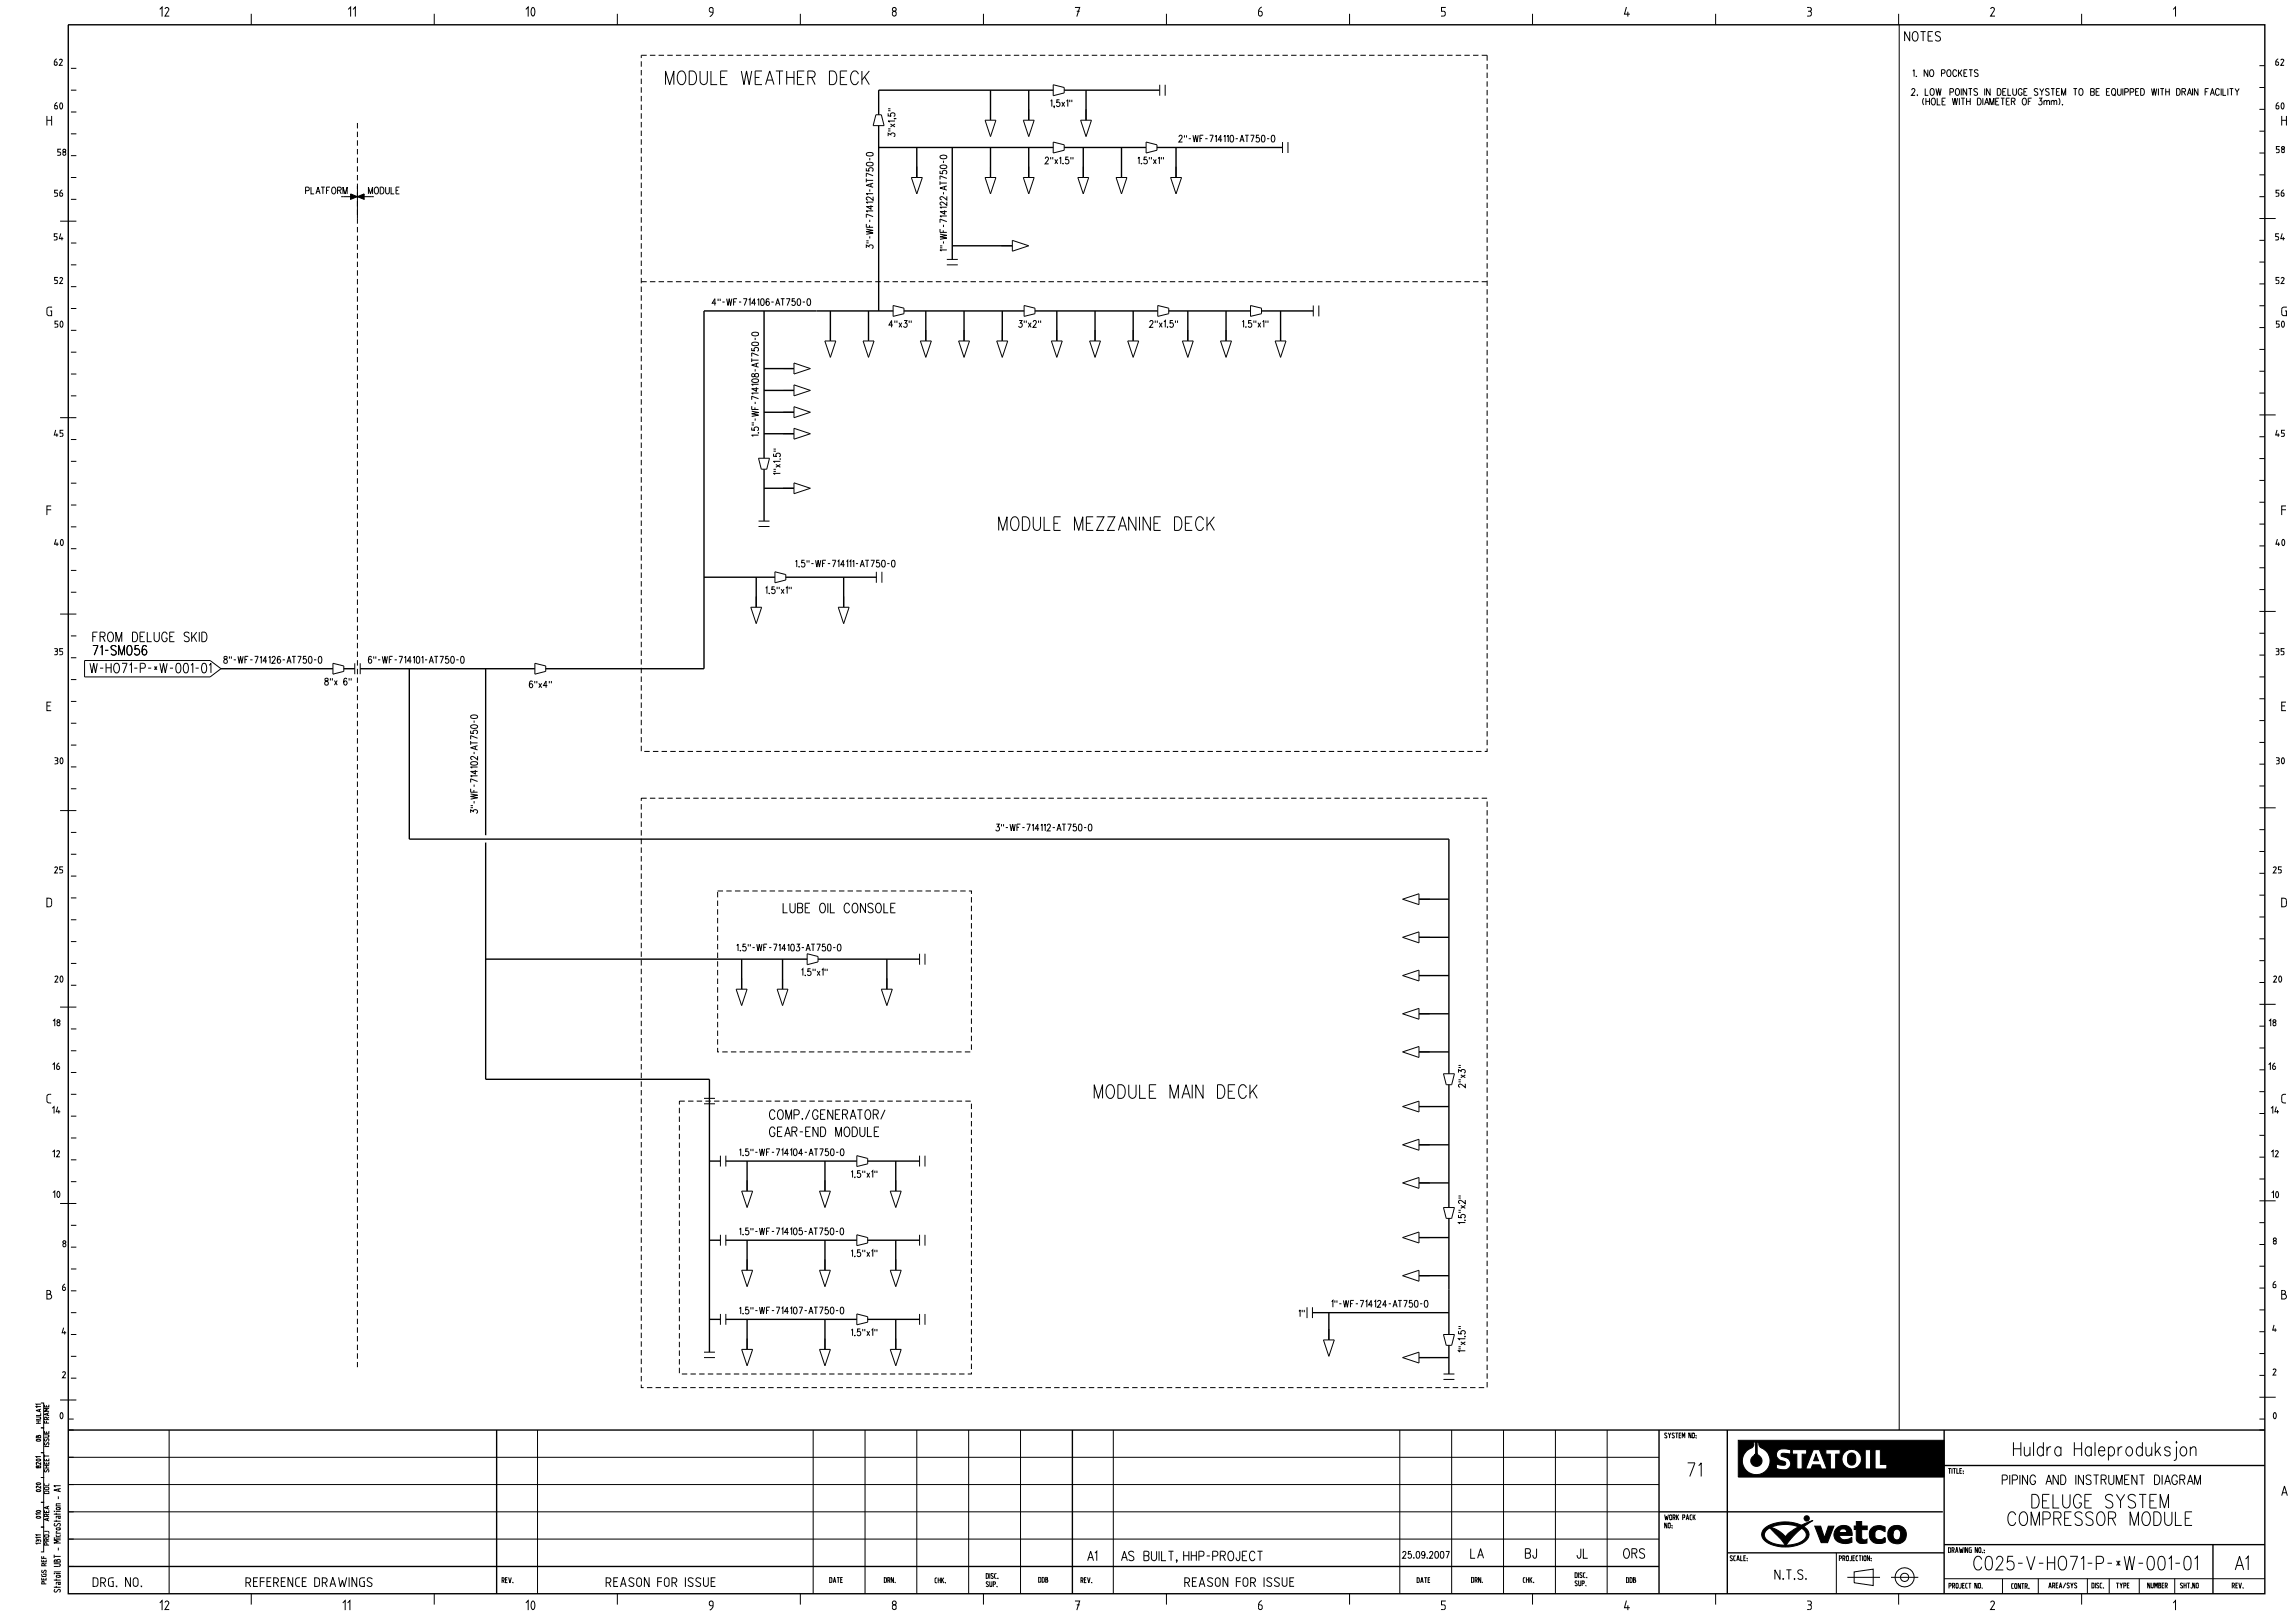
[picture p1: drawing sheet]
<svg xmlns="http://www.w3.org/2000/svg" width="841mm" height="594mm" viewBox="0 0 841 594" stroke-linecap="round" stroke-linejoin="round" font-family="sans-serif">
<defs><g id="words">
<text font-size="5" x="723.3" y="575.3">C025-V-HO71-P-*W-001-01</text>
<g font-size="3.5">
<text x="34" y="240">71-SM056</text>
<text x="33" y="246.6">W-HO71-P-*W-001-01</text>
<text x="539" y="571">LA</text>
<text x="559" y="571">BJ</text>
<text x="578" y="571">JL</text>
<text x="595" y="571">ORS</text>
</g>
<g font-size="2.5">
<text x="19.8" y="24.1">62</text>
<text x="700.9" y="28.1">1. NO POCKETS</text>
<text x="833.8" y="24.1">62</text>
<text x="19.9" y="40.1">60</text>
<text x="385" y="39.1">1,5x1&quot;</text>
<text x="833.9" y="40.1">60</text>
<text x="328" y="50.1" transform="rotate(-90 328 50.1)">3&quot;x1,5&quot;</text>
<text x="432" y="52.1">2&quot;-WF-714110-AT750-0</text>
<text x="21" y="57.1">58</text>
<text x="834.1" y="56.1">58</text>
<text x="383" y="60.1">2&quot;x1.5&quot;</text>
<text x="417" y="60.1">1.5&quot;x1&quot;</text>
<text x="112" y="71.1">PLATFORM</text>
<text x="135" y="71.1">MODULE</text>
<text x="19.9" y="72.1">56</text>
<text x="833.9" y="72.1">56</text>
<text x="19.7" y="88.1">54</text>
<text x="833.8" y="88.1">54</text>
<text x="320" y="91.1" transform="rotate(-90 320 91.1)">3&quot;-WF-714121-AT750-0</text>
<text x="347" y="92.1" transform="rotate(-90 347 92.1)">1&quot;-WF-714122-AT750-0</text>
<text x="19.9" y="104.1">52</text>
<text x="833.9" y="104.1">52</text>
<text x="261" y="111.9">4&quot;-WF-714106-AT750-0</text>
<text x="325.8" y="119.9">4&quot;x3&quot;</text>
<text x="373.3" y="119.9">3&quot;x2&quot;</text>
<text x="421.3" y="119.9">2&quot;x1.5&quot;</text>
<text x="455.3" y="119.9">1.5&quot;x1&quot;</text>
<text x="20" y="120.1">50</text>
<text x="834" y="120.1">50</text>
<text x="19.7" y="160">45</text>
<text x="278" y="159.9" transform="rotate(-90 278 159.9)">1.5&quot;-WF-714108-AT750-0</text>
<text x="833.8" y="160">45</text>
<text x="286" y="173.9" transform="rotate(-90 286 173.9)">1&quot;x1.5&quot;</text>
<text x="19.9" y="200">40</text>
<text x="833.9" y="200">40</text>
<text x="291.5" y="207.8">1.5&quot;-WF-714111-AT750-0</text>
<text x="280.6" y="217.5">1.5&quot;x1&quot;</text>
<text x="19.9" y="240">35</text>
<text x="82" y="243">8&quot;-WF-714126-AT750-0</text>
<text x="135" y="243">6&quot;-WF-714101-AT750-0</text>
<text x="833.9" y="240">35</text>
<text x="119" y="251">8&quot;x 6&quot;</text>
<text x="194" y="252">6&quot;x4&quot;</text>
<text x="20" y="280">30</text>
<text x="834" y="280">30</text>
<text x="175" y="298" transform="rotate(-90 175 298)">3&quot;-WF-714102-AT750-0</text>
<text x="364.9" y="304.5">3&quot;-WF-714112-AT750-0</text>
<text x="19.9" y="320">25</text>
<text x="832.9" y="320">25</text>
<text x="270" y="348.5">1.5&quot;-WF-714103-AT750-0</text>
<text x="293.7" y="357.5">1.5&quot;x1&quot;</text>
<text x="20" y="360">20</text>
<text x="833" y="360">20</text>
<text x="19.4" y="376">18</text>
<text x="831.5" y="376">18</text>
<text x="19.3" y="392">16</text>
<text x="831.3" y="392">16</text>
<text x="537" y="398.5" transform="rotate(-90 537 398.5)">2&quot;x3&quot;</text>
<text x="19.1" y="408">14</text>
<text x="832.2" y="408">14</text>
<text x="19.3" y="424">12</text>
<text x="271" y="423.5">1.5&quot;-WF-714104-AT750-0</text>
<text x="832.3" y="424">12</text>
<text x="312" y="431.5">1.5&quot;x1&quot;</text>
<text x="19.4" y="438.9">10</text>
<text x="832.4" y="439">10</text>
<text x="537" y="448.5" transform="rotate(-90 537 448.5)">1.5&quot;x2&quot;</text>
<text x="271" y="452.5">1.5&quot;-WF-714105-AT750-0</text>
<text x="22.9" y="457">8</text>
<text x="312" y="460.5">1.5&quot;x1&quot;</text>
<text x="832.9" y="456">8</text>
<text x="22.8" y="473">6</text>
<text x="832.8" y="472">6</text>
<text x="488" y="479">1&quot;-WF-714124-AT750-0</text>
<text x="271" y="481.5">1.5&quot;-WF-714107-AT750-0</text>
<text x="476" y="482.5">1&quot;</text>
<text x="22.6" y="489">4</text>
<text x="312" y="489.5">1.5&quot;x1&quot;</text>
<text x="832.7" y="488">4</text>
<text x="537" y="495.5" transform="rotate(-90 537 495.5)">1&quot;x1.5&quot;</text>
<text x="22.8" y="505">2</text>
<text x="832.8" y="504">2</text>
<text x="21.9" y="520">0</text>
<text x="832.9" y="520">0</text>
<text x="514" y="571">25.09.2007</text>
<text x="22.2" y="583.5" transform="rotate(-90 22.2 583.5)">Statoil UBT - MicroStation - A1</text>
</g>
<g font-size="2">
<text x="610" y="527">SYSTEM NO:</text>
<text x="713.9" y="540">TITLE:</text>
<text x="610" y="557">WORK PACK</text>
<text x="610" y="560">NO:</text>
<text x="713.9" y="569">DRAWING NO.:</text>
<text x="634" y="572">SCALE:</text>
<text x="673.9" y="572">PROJECTION:</text>
<text x="183.9" y="580">REV.</text>
<text x="304" y="580">DATE</text>
<text x="324" y="580">DRN.</text>
<text x="342.6" y="580.1">CHK.</text>
<text x="361.3" y="578.5">DISC.</text>
<text x="361.3" y="581.5">SUP.</text>
<text x="380.5" y="579.9">DDB</text>
<text x="396" y="580">REV.</text>
<text x="519.2" y="580">DATE</text>
<text x="539.2" y="580">DRN.</text>
<text x="558.1" y="580">CHK.</text>
<text x="577.1" y="578.2">DISC.</text>
<text x="577.1" y="581.2">SUP.</text>
<text x="596" y="580">DDB</text>
<text x="750.7" y="582">AREA/SYS</text>
<text x="714.1" y="582.1">PROJECT NO.</text>
<text x="737.1" y="582.2">CONTR.</text>
<text x="766.5" y="582">DISC.</text>
<text x="775.5" y="582">TYPE</text>
<text x="786.9" y="582">NUMBER</text>
<text x="798.9" y="582">SHT.NO</text>
<text x="817.9" y="582">REV.</text>
</g>
<g font-size="1.8">
<text x="15" y="521.7" transform="rotate(-90 15 521.7)">HULA11</text>
<text x="18" y="521.6" transform="rotate(-90 18 521.6)">FRAME</text>
<text x="15" y="528.2" transform="rotate(-90 15 528.2)">0B</text>
<text x="18" y="530.2" transform="rotate(-90 18 530.2)">ISSUE</text>
<text x="15" y="538" transform="rotate(-90 15 538)">8201</text>
<text x="18" y="539.5" transform="rotate(-90 18 539.5)">SHEET</text>
<text x="15" y="546.7" transform="rotate(-90 15 546.7)">020</text>
<text x="18" y="547.4" transform="rotate(-90 18 547.4)">DOC</text>
<text x="15" y="556.5" transform="rotate(-90 15 556.5)">010</text>
<text x="18" y="557.4" transform="rotate(-90 18 557.4)">AREA</text>
<text x="15" y="566" transform="rotate(-90 15 566)">1311</text>
<text x="18" y="566.3" transform="rotate(-90 18 566.3)">PROJ</text>
<text x="17" y="580.5" transform="rotate(-90 17 580.5)">PEGS REF</text>
</g>
</g></defs>
<g fill="none" stroke="#000" stroke-width=".37">
<path d="M58.5 3.5l.9-.9v3.5M60.5 3.3l.2-.4 .6-.2 .4 .3 .1 .6-1.3 2.3h1.5M92.1 5.1v4M127.6 3.5l.9-.9v3.5M129.4 3.5l.8-.9v3.5M159.1 5.1v4M192.7 3.5l.8-.9v3.5M194.9 2.9a.69 .69 0 0 1 .9 .1 .69 .69 0 0 1 .2 .8 1.37 1.37 0 0 1-.9 2l-.5-1.2zM226.2 5.1v4M261.3 4.5l-1.2-.3-.2-.8 .4-.6h.6l.3 .3 .1 1.4-.5 1.1-.7 .5M293.3 5.1v4M327.3 4.3l.7-.1 .4 .4v.8l-.5 .5-.5-.1-.4-.4z"/>
<path d="M360.4 5.1v4M393.9 2.7h1.7l-1 3.4M394.6 4.1h1M427.4 5.1v4M462.4 2.6l-.7 .4-.5 1.1v1.4l.4 .4 .6-.1 .4-.5-.1-.7-.6-.5h-.7M494.5 5.1v4M529.8 2.7h-1.6v1.4l1.1 .1 .3 .5v.7l-.4 .5h-1.1M561.6 5.1v4M596 2.6l-.7 2.6h1.9M596.5 4.3v1.8M628.7 5.1v4M662.2 2.7h1l.5 .4v.7l-.6 .3"/>
<path d="M662.6 4.1h.5M663.1 4.1l.6 .3 .1 1-.5 .5h-1.1M695.7 5.1v4M696 9.1v514.9M699.8 11.6v3.4l-1.9-3.4v3.4M701 12a1.03 1.03 0 0 1 1.3-.3 1.03 1.03 0 0 1 .6 1.2v.8a1.09 1.09 0 0 1-1.1 1.4 1.09 1.09 0 0 1-1.1-1.4zM703.7 11.6h2M704.7 11.6v3.4M706.5 13.2h1.1M708.3 11.6h-1.8v3.4h1.8M711.1 12a.93 .93 0 0 0-1.2-.4 .93 .93 0 0 0-.6 1.1l1.5 .9a.97 .97 0 0 1-.2 1.4 .97 .97 0 0 1-1.4-.4M729.5 3.3l.2-.4 .5-.2 .5 .3 .1 .6-1.4 2.3h1.7"/>
<path d="M762.8 5.1v4M796.4 3.5l.8-.9v3.5M26 33h2M26 25h2M243.9 31v-5l1.5 5 1.5-5v5M249 26.3l.4-.3a2.2 2.2 0 0 1 1.9 3.1 1.55 1.55 0 0 1-.6 1.6 1.55 1.55 0 0 1-1.7 .1 3.4 3.4 0 0 1 0-4.5zM252.6 26h1.3a2.96 2.96 0 0 1 0 5h-1.3zM256.5 26v3.6a1.34 1.34 0 0 0 1.4 1.4 1.34 1.34 0 0 0 1.3-1.4v-3.6M260.5 26v5h2.3M264.1 28.4h1.5M266.6 26h-2.5v5h2.5M271.7 26l.9 5 1-5 .9 5 1-5"/>
<path d="M276.7 28.4h1.6M279.2 26h-2.5v5h2.5M280.5 31l1.6-5 1.5 5M281.1 29.4h2M284.3 26h2.7M285.7 26v5M288.3 28.4h2.7M288.3 26v5M291 26v5M292.2 28.4h1.6M294.7 26h-2.5v5h2.5M296 28.4h1.8a1.21 1.21 0 0 0 .9-1.2 1.21 1.21 0 0 0-.9-1.2h-1.8v5"/>
<path d="M297.4 28.4l1.3 2.6M304 26h1.3a2.96 2.96 0 0 1 0 5h-1.3zM307.9 28.4h1.6M310.4 26h-2.5v5h2.5M314.6 27.2a1.34 1.34 0 0 0-1.4-1.2 1.34 1.34 0 0 0-1.3 1.2 3.1 3.1 0 0 0 1 3.8 1.47 1.47 0 0 0 1.7-1.2M315.8 26v5M316.8 28.1l1.8 2.9M318.6 26l-2.8 3.4M386 31.1l4 1v2l-4 1zM425 31.1v4M427 31.1v4M700.6 33l.1-.4a.68 .68 0 0 1 1 .2 .68 .68 0 0 1-.3 1l-1 1.1h1.4"/>
<path d="M702.6 34.7v.2zM705 36a2.03 2.03 0 0 0 0 2.5M705.5 32.4v2.5h1.1M705.7 36v2.5M705.7 37.1h1.4M707.1 36v2.5M707.4 32.8l.5-.4a1.29 1.29 0 0 1 .9 1.3 1.29 1.29 0 0 1-.9 1.2l-.6-.9zM707.9 36.3l.4-.3a1.29 1.29 0 0 1 1 1.2 1.29 1.29 0 0 1-1 1.3l-.6-1zM709.4 32.4l.5 2.5 .5-2.5 .5 2.5 .4-2.5M709.9 36v2.5h1.1M711.7 37.1h.7M712.9 36h-1.2v2.5h1.2"/>
<path d="M714.5 33.8l1.2-.2v-1l-1.2-.2v2.5M715.4 36l.5 2.5 .5-2.5 .5 2.5 .4-2.5M716.7 32.8l.4-.4a1.28 1.28 0 0 1 1 1.3 1.28 1.28 0 0 1-1 1.2l-.6-.9zM718 36v2.5M718.7 36h1.3M718.7 32.4v2.5M719.3 36v2.5M720.6 37.1h1.4M720.6 36v2.5M720.7 32.4v2.5l-1.3-2.5v2.5M721.4 32.4h1.3M722 36v2.5"/>
<path d="M722 32.4v2.5M724.6 36a1.26 1.26 0 0 1 1.4 1.2 1.26 1.26 0 0 1-1.4 1.3zM724.7 32.8l-.5-.4-.9 .4 .2 .6 1.2 .8v.4l-.5 .3-.9-.3M726.6 36v2.5M727.2 38.5l.8-2.5 .8 2.5M727.3 32.4v2.5M727.5 37.6h1.1M729.1 38.5v-2.5l.8 2.5 .8-2.5v2.5M729.3 32.4v2.5l-1.3-2.5v2.5M731.3 37.1h.8M731.9 32.4a1.26 1.26 0 0 1 1.4 1.3 1.26 1.26 0 0 1-1.4 1.2zM732.6 36h-1.3v2.5h1.3"/>
<path d="M733.2 36h1.4M733.9 36v2.5M733.9 33.6h.8M735.2 32.4h-1.3v2.5h1.3M735.2 37.1h.8M735.8 32.4v2.5h1.1M736.4 36h-1.2v2.5h1.2M737.1 37.1l1.2-.1v-.8l-1.2-.2v2.5M737.6 32.4v1.8l.6 .7 .6-.3 .1-2.2M737.7 37.1l.7 1.4M741 33a.74 .74 0 0 0-.9-.5 .74 .74 0 0 0-.5 .9v.6a.75 .75 0 0 0 .7 1 .75 .75 0 0 0 .7-1h-.5M741.3 36.3l.3-.3a1.29 1.29 0 0 1 1 1.2 1.29 1.29 0 0 1-1 1.3l-.6-1z"/>
<path d="M741.6 33.6h.8M742.9 32.4h-1.3v2.5h1.3M743.2 37.1h.8M744.5 36h-1.3v2.5M746.8 32.8l-.5-.4-.9 .4 .2 .6 1.2 .8v.4l-.5 .3-.9-.3M747.2 36h1l-.6 .9a.73 .73 0 0 1 .7 1.1 .73 .73 0 0 1-1.3 0M747.4 32.4l.8 1.2v1.3M749 32.4l-.8 1.2M749 37.3l.5-.5 .4 .1 .1 1.6M749 36.8v1.7M750 37.3l.5-.5 .5 .1v1.6M750.9 32.8l-.5-.4-.8 .4 .1 .5 1.2 .9v.4l-.5 .3-.8-.3"/>
<path d="M751.6 32.4h1.3M751.7 37.3l.4-.5 .5 .1 .1 1.6M751.7 36.8v1.7M752.3 32.4v2.5M752.7 37.3l.5-.5 .4 .1 .1 1.6M753.6 33.6h.7M754.4 36a2.03 2.03 0 0 1 0 2.5M754.8 32.4h-1.2v2.5h1.2M755.4 34.9v-2.5l.8 2.5 .8-2.5v2.5M755.8 38.2v.3zM759.8 32.4h1.4M760.5 32.4v2.5"/>
<path d="M762 32.8l.4-.4a1.29 1.29 0 0 1 1 1.3 1.29 1.29 0 0 1-1 1.2l-.6-.9zM766.1 33.6l1.2 .2 .2 .7-.5 .4h-.9v-2.5l1.2 .2 .2 .6-.5 .4M768.1 33.6h.8M769.4 32.4h-1.3v2.5h1.3M771.9 33.6h.8M773.1 32.4h-1.2v2.5h1.2M774.1 32.6l.3-.2a1.29 1.29 0 0 1 .9 1.3 1.29 1.29 0 0 1-.9 1.2 1.62 1.62 0 0 1-.3-2.3zM774.7 34.5l.5 .7M776 32.4v1.8l.5 .7 .7-.3 .1-2.2M777.9 32.4v2.5M778.6 33.8l1.1-.2 .2-.3-.2-.7-1.1-.2v2.5M780.6 33.8l1.1-.2 .2-.3-.2-.7-1.1-.2v2.5"/>
<path d="M782.6 33.6h.7M783.8 32.4h-1.2v2.5h1.2M784.4 32.4a1.26 1.26 0 0 1 1.4 1.3 1.26 1.26 0 0 1-1.4 1.2zM788.4 32.4l.5 2.5 .5-2.5 .5 2.5 .4-2.5M791 32.4v2.5M791.6 32.4h1.4M792.3 32.4v2.5M793.6 33.6h1.3M793.6 32.4v2.5M794.9 32.4v2.5M797.6 32.4a1.25 1.25 0 0 1 1.4 1.3 1.25 1.25 0 0 1-1.4 1.2zM799.5 33.6l1.2-.1v-.9l-1.2-.2v2.5"/>
<path d="M800.2 33.6l.7 1.3M801.5 34.9l.8-2.5 .8 2.5M801.8 34.1h1.1M803.4 32.4v2.5M805.4 32.4v2.5l-1.3-2.5v2.5M808.1 33.6h.8M809.3 32.4h-1.2v2.5M810 34.9l.7-2.5 .8 2.5M810.2 34.1h1M813.3 33a.72 .72 0 0 0-.9-.5 .72 .72 0 0 0-.5 .9v.6a.72 .72 0 0 0 .5 .9 .72 .72 0 0 0 .9-.5M813.9 32.4v2.5M814.6 32.4v2.5h1.1"/>
<path d="M816.4 32.4v2.5M817 32.4h1.4M817.7 32.4v2.5M819 32.4l.8 1.2v1.3M820.5 32.4l-.7 1.2M828 32.1h1.9M828 24.1h1.9M17.2 42.5v3.5M17.2 44.1h1.7M18.9 42.5v3.5M26 57h2M26 49h2"/>
<path d="M26 41h2M321 42.1h2l1 3.9h-4zM361 44h4l-2 6.1zM363 40.1v3.9M375 44h4l-2 6.1zM377 40.1v3.9M386 52l4 1.1v2l-4 1zM396 44h4l-2 6.1zM398 40.1v3.9M420 52l4 1.1v2l-4 1zM470 52v4.1M472 52v4.1"/>
<path d="M828 56.1h1.9M828 48.1h1.9M828 40.1h1.9M836.1 44.1h1.8M836.1 42.5v3.5M837.9 42.5v3.5M26 73h2M26 65h2M125 72.1h4M131 68.1v12M133 72.1h4M334 65h4l-2 6.1z"/>
<path d="M336 61.1v3.9M361 65h4l-2 6.1zM363 61.1v3.9M375 65h4l-2 6.1zM377 61.1v3.9M395 65h3.9l-1.9 6.1zM397 61.1v3.9M409 65h4l-2 6.1zM411 61.1v3.9M429 65h4l-2 6.1zM431 61.1v3.9M828 72.1h1.9"/>
<path d="M828 64.1h1.9M22 81h6M26 97h2M26 89h2M347 97h4M347 95.1h4M367 90.1h4M371 88.1l6 2-6 2zM828 80.1h5.9M828 96h1.9M828 88.1h1.9M19.1 112.5h-1.2l-.7 .6v1.9l.5 .6 1.2 .1v-1.8h-.5"/>
<path d="M26 113.1h2M26 105.1h2M327.3 112l4 .9v2.1l-4 .9zM375.3 112l4 .9v2.1l-4 .9zM424.3 112l4 .9v2.1l-4 .9zM458.3 112l4 .9v2.1l-4 .9zM481.2 112v3.9M483.3 112v3.9M828 112h1.9M828 104h1.9M838 112.5h-1.2l-.6 .6-.1 1.9 .5 .6 1.3 .1v-1.8h-.5M26 137.1h2"/>
<path d="M26 129.1h2M26 121.1h2M287 135.1h4M291 133l6 2.1-6 2zM302.3 124.9h4l-2 6.1zM304.3 120.9v4M316.3 124.9h4l-2 6.1zM318.3 120.9v4M337.3 124.9h4l-2 6.1zM339.3 120.9v4M351.3 124.9h4l-2 6.1zM353.3 120.9v4"/>
<path d="M365.3 124.9h4l-2 6.1zM367.3 120.9v4M385.3 124.9h4l-2 6.1zM387.3 120.9v4M399.3 124.9h4l-2 6.1zM401.3 120.9v4M413.3 124.9h4l-2.1 6.1zM415.2 120.9v4M433.3 124.9h4l-2 6.1zM435.3 120.9v4M447.3 124.9h4l-2 6.1zM449.3 120.9v4"/>
<path d="M467.3 124.9h4l-2 6.1zM469.3 120.9v4M828 136h1.9M828 128h1.9M828 120h1.9M22 153.1h6M26 145.1h2M287 151.1h4M287 158.9h4M287 143.1h4M291 141l6 2.1-6 2zM291 149l6 2.1-6 2z"/>
<path d="M291 157l6 1.9-6 2zM828 152h5.9M828 144h1.9M26 177.1h2M26 169.1h2M26 161.1h2M278 167.9h4l-1 4h-2zM287 178.9h4M291 176.9l6 2-6 2zM828 176h1.9M828 168h1.9M828 160h1.9"/>
<path d="M17.2 186.8h1.6M18.8 185.4h-1.6v3.3M26 193.1h2M26 185.1h2M278 190.9h4M278 192.9h4M366 194.4v-5l1.5 5 1.5-5v5M371.1 189.6l.4-.2a2.2 2.2 0 0 1 1.9 3.1 1.84 1.84 0 0 1-1.9 1.9 3.3 3.3 0 0 1-.4-4.8zM374.6 189.4h1.4a3.1 3.1 0 0 1 .6 4.8l-2 .2zM378.6 189.4v3.6a1.34 1.34 0 0 0 1.4 1.4 1.34 1.34 0 0 0 1.3-1.4v-3.6M382.6 189.4v5h2.3M386.2 191.7h1.5"/>
<path d="M388.7 189.4h-2.5v5h2.5M393.7 194.4v-5l1.6 5 1.5-5v5M398.1 191.7h1.5M400.6 189.4h-2.5v5h2.5M401.9 189.4h2.6l-2.6 5h2.6M405.8 189.4h2.7l-2.7 5h2.7M409.8 194.4l1.6-5 1.5 5M410.3 192.7h2.1M416.3 189.4v5l-2.7-5v5M417.6 189.4v5M421.6 189.4v5l-2.7-5v5M422.9 191.7h1.5"/>
<path d="M425.3 189.4h-2.4v5h2.4M430.4 189.4h1.4a2.96 2.96 0 0 1 0 5h-1.4zM434.4 191.7h1.5M436.9 189.4h-2.5v5h2.5M441 190.6a1.34 1.34 0 0 0-1.3-1.3 1.34 1.34 0 0 0-1.3 1.3 3.1 3.1 0 0 0 .9 3.8 1.4 1.4 0 0 0 1.7-1.2M442.3 189.4v5M443.3 191.5l1.7 2.9M445 189.4l-2.7 3.3M828 192h1.9M828 184h1.9M836.1 186.8h1.6M837.7 185.4h-1.6v3.3"/>
<path d="M26 217h2M26 209h2M26 201.1h2M277.1 218.5v4M284 209.5l4 1v2l-4 1.1zM309.2 218.5v4M321.1 209.5v4.1M323.2 209.5v4.1M828 216h1.9M828 208h1.9M828 200h1.9M22 225h6"/>
<path d="M26 233h2M34 233.3h1.1M35.7 231.6h-1.7v3.5M36.7 233.3l1.6-.2 .2-.5-.2-.8-1.6-.2v3.5M37.6 233.3l.9 1.8M40 231.8l.2-.2a1.9 1.9 0 0 1 1.5 1.4 1.9 1.9 0 0 1-.7 2l-.2 .1a1.9 1.9 0 0 1-1.5-1.4 1.9 1.9 0 0 1 .7-1.9zM42.5 235.1v-3.5l1.1 3.5 1-3.5v3.5M48.6 231.6h.9a2.08 2.08 0 0 1 0 3.5h-.9zM51.3 233.3h1.1M53.1 231.6h-1.8v3.5h1.8M54 231.6v3.5h1.6M56.5 231.6v2.6a.95 .95 0 0 0 .9 .9 .95 .95 0 0 0 1-.9v-2.6"/>
<path d="M61.3 232.5a.91 .91 0 0 0-1.5-.7 2.31 2.31 0 0 0 .3 3.3 1.02 1.02 0 0 0 1.2-1.3h-.7M62.2 233.3h1M63.9 231.6h-1.7v3.5h1.7M69.3 232.1a.93 .93 0 0 0-1.2-.5 .93 .93 0 0 0-.5 1.2l1.5 .9a.96 .96 0 0 1-.2 1.4 .96 .96 0 0 1-1.4-.5M70.2 231.6v3.5M70.9 233.1l1.2 2M72.1 231.6l-1.9 2.4M73 231.6v3.5M74 231.6a1.87 1.87 0 0 1 1.9 1.2 1.87 1.87 0 0 1-.6 2.2l-1.3 .1zM275.1 222.5h4l-2 6zM307.2 222.5h3.9l-1.9 6zM828 224h5.9"/>
<path d="M828 232.1h1.9M17.2 258.7h1.2M18.8 257.3h-1.6v3.1h1.6M26 257h2M26 249h2M26 241h2M31 242h46l4 3-4 3.1h-46zM122 243.1l4 .9v2l-4 1zM130 243.1v3.9M132 243.1v3.9M196 243.1l4 .9v2l-4 1zM828 256.1h1.9"/>
<path d="M828 248.1h1.9M828 240.1h1.9M836.1 258.7h1.3M837.7 257.3h-1.6v3.1h1.6M26 273h2M26 265h2M828 272.1h1.9M828 264.1h1.9M22 297h6M26 289h2M26 281h2M828 296h5.9"/>
<path d="M828 288h1.9M828 280h1.9M26 313h2M26 305h2M828 312h1.9M828 304h1.9M17.2 329.1l1.2 .1 .5 .6v1.8l-.6 .7h-1.1zM26 337h2M26 329h2M26 321h2M287 331v3.5h1.6M289.5 331v2.5a.95 .95 0 0 0 .9 1 .95 .95 0 0 0 1-1v-2.5"/>
<path d="M292.3 332.6h1.2l.6 .8a.89 .89 0 0 1-.6 1.1h-1.2v-3.5h1.2l.5 .3 .1 .7-.6 .6M295.1 332.6h1M296.8 331h-1.7v3.5h1.7M300.9 331.2l.3-.2a1.14 1.14 0 0 1 1.3 1.3v.9a1.09 1.09 0 0 1-1.1 1.3 1.09 1.09 0 0 1-1-1.3v-.9zM303.4 331v3.5M304.3 331v3.5h1.6M311.3 331.8a.91 .91 0 0 0-1.4-.6 2.31 2.31 0 0 0 .2 3.3 .97 .97 0 0 0 1.2-.8M312.8 331.2l.3-.2a1.14 1.14 0 0 1 1.3 1.3v.9a1.09 1.09 0 0 1-1.1 1.3 1.09 1.09 0 0 1-1-1.3v-.9zM317.2 331v3.5l-1.9-3.5v3.5M320 331.5a.95 .95 0 0 0-1.3-.5 .95 .95 0 0 0-.5 1.2l1.5 .8 .3 1a1.11 1.11 0 0 1-1.9 0M321.4 331.2l.2-.2a1.14 1.14 0 0 1 1.4 1.3v.9a1.09 1.09 0 0 1-1.1 1.3 1.09 1.09 0 0 1-1.1-1.3v-.9zM323.9 331v3.5h1.6"/>
<path d="M326.4 332.6h1.1M328.1 331h-1.7v3.5h1.7M514 329.5l6-2v4zM520 329.5h4M828 336h1.9M828 328h1.9M828 320h1.9M836.1 329.1l1.3 .1 .5 .6v1.8l-.6 .7h-1.2zM26 353h2M26 345h2M271.8 358.5v4M286.8 358.5v4"/>
<path d="M295.8 349.5l4 1v2l-4 1zM325 358.5v4M337 349.5v4M339 349.5v4M514 343.5l6-2v4zM514 357.5l6-2v4zM520 343.5h4M520 357.5h4M828 352h1.9M828 344h1.9M22 369h6M26 377h2"/>
<path d="M26 361h2M269.7 362.5h4.1l-2 6zM284.8 362.5h4l-2 6zM323 362.5h4l-2 6zM514 371.5l6-2v4zM520 371.5h4M828 368h5.9M828 376h1.9M828 360h1.9M26 393h2M26 385h2M406.1 397.7l.4-.2a2.2 2.2 0 0 1 1.9 3.1 1.55 1.55 0 0 1-.6 1.5 1.55 1.55 0 0 1-1.7 .1 3.4 3.4 0 0 1 0-4.5z"/>
<path d="M409.7 397.5h1.3a2.96 2.96 0 0 1 0 5h-1.3zM413.6 397.5v3.6a1.34 1.34 0 0 0 1.4 1.4 1.34 1.34 0 0 0 1.3-1.4v-3.6M417.6 397.5v5h2.3M421.2 399.9h1.5M423.7 397.5h-2.5v5h2.5M436.9 397.5v5M440.9 397.5v5l-2.7-5v5M446.2 397.5h1.3a2.96 2.96 0 0 1 0 5h-1.3zM450.1 399.9h1.6M452.6 397.5h-2.5v5h2.5M456.7 398.7a1.34 1.34 0 0 0-1.3-1.3 1.34 1.34 0 0 0-1.3 1.3 3.1 3.1 0 0 0 .9 3.8 1.42 1.42 0 0 0 1.7-1.2M458 397.5v5"/>
<path d="M459 399.6l1.7 2.9M460.7 397.5l-2.7 3.3M514 385.5l6-2v4zM520 385.5h4M529 393.5h4l-1 4h-2zM828 392h1.9M828 384h1.9M18.8 401h-1l-.6 .7 .1 2 .5 .4 1 .1M26 417h2M26 409h2M26 401h2M258 404.5h4"/>
<path d="M258 402.5h4M284 407.5a.91 .91 0 0 0-1.5-.7 2.31 2.31 0 0 0 .3 3.4 .97 .97 0 0 0 1.2-.9M284 413.8a.91 .91 0 0 0-1.5-.6 2.32 2.32 0 0 0 .3 3.3 1.04 1.04 0 0 0 1.2-1.4h-.7M284.9 414.6h1.1M285.5 406.8l.2-.1a1.14 1.14 0 0 1 1.3 1.3v.9a1.09 1.09 0 0 1-1 1.3 1.09 1.09 0 0 1-1.1-1.3v-.9zM286.6 413h-1.7v3.5h1.7M287.5 416.5l1.1-3.5 1.1 3.5M287.9 415.3h1.4M288 410.2v-3.5l1 3.5 1.1-3.5v3.5M290.2 414.6l1.6-.1 .3-.5-.3-.8-1.6-.2v3.5M291 408.5h1.2a.94 .94 0 0 0 .7-.9 .94 .94 0 0 0-.7-.9h-1.2v3.5M291.1 414.6l1 1.9"/>
<path d="M293.1 414.8h1.1M294 409.9v.3zM295.2 414.6h1.1M296.7 406.7l-1.6 3.5M297 413h-1.8v3.5h1.8M299.8 407.5a.91 .91 0 0 0-1.5-.7 2.31 2.31 0 0 0 .3 3.4 1.02 1.02 0 0 0 1.2-1.3h-.7M299.8 413v3.5l-1.9-3.5v3.5M300.7 413a1.87 1.87 0 0 1 1.9 1.2 1.87 1.87 0 0 1-.6 2.1l-1.3 .2zM300.7 408.3h1.1M302.4 406.7h-1.7v3.5h1.7M305.2 406.7v3.5l-1.9-3.5v3.5M306.1 408.3h1.1"/>
<path d="M306.2 416.5v-3.5l1.1 3.5 1.1-3.5v3.5M307.8 406.7h-1.7v3.5h1.7M308.7 408.3l1.6-.1 .3-.5-.3-.9-1.6-.1v3.5M309.7 408.3l.9 1.9M309.8 413.2l.3-.2a1.67 1.67 0 0 1 1.2 2.6 1.03 1.03 0 0 1-1.3 .9 1.03 1.03 0 0 1-.7-1.4l.1-1.3zM311.5 410.2l1.1-3.5 1.1 3.5M311.9 409h1.4M312.3 413a1.88 1.88 0 0 1 1.9 1.1 1.88 1.88 0 0 1-.6 2.2l-1.3 .2zM314.2 406.7h1.8M315.1 413v2.5a.94 .94 0 0 0 .9 1 .94 .94 0 0 0 .9-1v-2.5M315.1 406.7v3.5M317.5 406.8l.3-.1a1.14 1.14 0 0 1 1.3 1.3v.9a1.09 1.09 0 0 1-1.1 1.3 1.09 1.09 0 0 1-1.1-1.3v-.9z"/>
<path d="M317.9 413v3.5h1.6M320 408.3l1.6-.1 .3-.5-.3-.9-1.6-.1v3.5M320.4 414.6h1.1M320.9 408.3l1 1.9M322.1 413h-1.7v3.5h1.7M324.3 406.7l-1.6 3.5M401 402.5v-5l1.5 5 1.5-5v5M428.8 402.5v-5l1.5 5 1.5-5v5M433.1 402.5l1.5-5 1.6 5M433.6 400.8h2.1M514 405.5l6-2v4zM514 419.5l6-2v4z"/>
<path d="M520 405.5h4M520 419.5h4M828 416h1.9M828 408h1.9M828 400h1.9M837.7 401h-1l-.6 .7 .1 2 .5 .4 1 .1M26 433h2M26 425h2M264 423.5v4M266 423.5v4M271.8 436.5h4l-2 6zM273.8 432.5v4"/>
<path d="M300.3 436.5h4l-2 6zM302.3 432.5v4M314 423.5l4 1v2l-4 1zM326.2 436.5h4l-1.9 6zM328.3 432.5v4M337 423.5v4M339 423.5v4M514 433.5l6-2v4zM520 433.5h4M828 432h1.9M828 424h1.9M22 441h6"/>
<path d="M26 457h2M26 449h2M264 452.5v4M266 452.5v4M314 452.5l4 1v2l-4 1zM337 452.5v4M339 452.5v4M514 453.5l6-2v4zM520 453.5h4M529 442.5h4l-1 4h-2zM828 440h5.9M828 456h1.9"/>
<path d="M828 448h1.9M17.2 474.3h.8a.87 .87 0 0 1 .9 .8 .87 .87 0 0 1-.9 .9h-.8v-3.1h.8l.5 .3v.7l-.6 .4M26 473h2M26 465h2M271.8 465.5h4l-2 6zM273.8 461.5v4M300.3 465.5h4l-2 6zM302.3 461.5v4M326.2 465.5h4l-1.9 6zM328.3 461.5v4M479 479v4M480.9 479v4"/>
<path d="M514 467.5l6-2v4zM520 467.5h4M828 480h1.9M828 472h1.9M828 464h1.9M833.9 469.5l-.7 .6-.2 .7M836.1 474.3h.9a.87 .87 0 0 1 .9 .8 .87 .87 0 0 1-.9 .9h-.9v-3.1h1l.4 .5-.1 .6-.6 .3M26 497h2M26 489h2M26 481h2M258 495.5h4M258 497.5h4"/>
<path d="M264 481.5v4M266 481.5v4M271.8 494.5h4l-2 6zM273.8 490.5v4M300.3 494.5h4l-2 6zM302.3 490.5v4M314 481.5l4 1v2l-4 1zM326.2 494.5h4l-1.9 6zM328.3 490.5v4M337 481.5v4M339 481.5v4M485 491h3.9l-1.9 6z"/>
<path d="M487 487v4M514 497.5l6-2v4zM520 497.5h4M529 489h4l-1 4h-2zM828 496h1.9M828 488h1.9M15 514.1h1v9.1h-1h1v9.1h-1h1v9.1h-1h1v9.1h-1h1v9.1h-1h1v9.1h-1M22 513h6M26 505h2M529 503.5h4M529 505.5h4M828 512h5.9"/>
<path d="M828 504h1.9M25 534h582.9M25 524h2M25 520h2M62 524v60M197 524v60M298 524v60M317 524v60M336 524v60M355 524v60M374 524v60M408 524v60"/>
<path d="M513 524v60M532 524v60M551 524v60M570 524v60M588.9 524v60M618.4 536h2.7l-1.9 5M622.5 537.1l.9-1.1v5M737.8 528.5v5M737.8 530.9h2.7M740.5 528.5v5M741.8 530.2l.2 3.1 .9 .2 1-.9M743.9 530.2v3.3"/>
<path d="M745.2 528.5v5M748.8 530.9l-.8-.7a1.68 1.68 0 0 0-1.5 1.6 1.68 1.68 0 0 0 1.5 1.7l.8-.7M748.8 528.5v5M750.1 530.2v3.3M751.6 530.2a1.41 1.41 0 0 0-1.5 1.4M755.2 530.9l-.7-.7a1.68 1.68 0 0 0-1.6 1.6 1.68 1.68 0 0 0 1.6 1.7l.7-.7M755.2 530.2v3.3M760.1 530.9h2.7M760.1 528.5v5M762.8 528.5v5M766.4 530.9l-.8-.7a1.68 1.68 0 0 0-1.5 1.6 1.68 1.68 0 0 0 1.5 1.7l.8-.7M766.4 530.2v3.3"/>
<path d="M767.7 528.5v5M769 531.6h2.3a1.1 1.1 0 0 0-.7-1.4 1.1 1.1 0 0 0-1.4 .7 1.67 1.67 0 0 0 1.3 2.6l.8-.7M772.6 530.9l.7-.7a1.68 1.68 0 0 1 1.6 1.6 1.68 1.68 0 0 1-1.6 1.7l-.7-.7M772.6 530.2v5M776.2 530.2v3.3M777.7 530.2a1.41 1.41 0 0 0-1.5 1.4M779.6 530.4l.4-.2a1.68 1.68 0 0 1 1.5 1.6 1.68 1.68 0 0 1-1.5 1.7 1.92 1.92 0 0 1-.4-3.1zM785.1 530.9l-.8-.7a1.68 1.68 0 0 0-1.5 1.6 1.68 1.68 0 0 0 1.5 1.7l.8-.7M785.1 528.5v5M786.4 530.2l.2 3.1 .9 .2 1-.9M788.5 530.2v3.3M789.8 528.5v5"/>
<path d="M790.6 531.6l1.3 1.9M791.7 530.2l-1.9 2.4M795.3 530.9a1.09 1.09 0 0 0-1.1-.8 1.09 1.09 0 0 0-1 .8l.6 .7 .9 .3a.93 .93 0 0 1 .4 1.4 1.18 1.18 0 0 1-1.9-.5M797.6 528.3v.5l-.3-.3zM797.6 530.2v4l-.3 .7-.7 .3M799.4 530.4a1.06 1.06 0 0 1 1.8 .5 1.67 1.67 0 0 1-1.4 2.6 1.98 1.98 0 0 1-.4-3.1zM802.6 531.1l1-.9 .9 .2 .2 3.1M802.6 530.2v3.3M828 524h1.9M828 520h1.9M25 554h582.9M25 544h582.9"/>
<path d="M665 559.2v.1M733.7 542.3h1.2l.7-.6a.89 .89 0 0 0-.7-1.2h-1.2v3.5M736.5 540.5v3.5M737.4 542.3h1.2a.94 .94 0 0 0 .8-.9 .94 .94 0 0 0-.8-.9h-1.2v3.5M738.6 555.2a1.34 1.34 0 0 0-1.3-1.3 1.34 1.34 0 0 0-1.3 1.3 3.1 3.1 0 0 0 .9 3.8 1.35 1.35 0 0 0 1.7-1.2M740.2 540.5v3.5M740.7 554.2l.4-.2a2.22 2.22 0 0 1 1.9 3.1 1.49 1.49 0 0 1-.9 1.7 1.49 1.49 0 0 1-1.8-.5 3.6 3.6 0 0 1 .4-4.1zM743 540.5v3.5l-1.9-3.5v3.5M744.3 559v-5l1.5 5 1.6-5v5M744.6 547.6h1.3a2.96 2.96 0 0 1 0 5h-1.3zM745.9 541.3a.93 .93 0 0 0-.9-.8 .93 .93 0 0 0-.9 .8v1.9a.97 .97 0 0 0 1.2 .8 .97 .97 0 0 0 .6-1.3h-.7M748.5 550h1.6"/>
<path d="M748.6 556.6h1.8a1.36 1.36 0 0 0 1-1.3 1.36 1.36 0 0 0-1-1.3h-1.8v5M749.7 544l1.1-3.5 1.1 3.5M750.1 542.9h1.4M751 547.6h-2.5v5h2.5M752.3 547.6v5h2.3M752.6 556.4h1.7a1.21 1.21 0 0 0 1-1.2 1.21 1.21 0 0 0-1-1.2h-1.7v5M754 556.4l1.3 2.6M754.3 540.5v3.5l-2-3.5v3.5M755.1 540.5h1a2.08 2.08 0 0 1 0 3.5h-1zM755.9 547.6v3.6a1.36 1.36 0 0 0 1.3 1.4 1.36 1.36 0 0 0 1.4-1.4v-3.6M756.6 556.4h1.5M759.1 554h-2.5v5h2.5"/>
<path d="M760.7 540.5v3.5M762.7 548.8a1.34 1.34 0 0 0-1.3-1.3 1.34 1.34 0 0 0-1.3 1.3 3.1 3.1 0 0 0 .9 3.8 1.46 1.46 0 0 0 1.7-1.9h-.9M763 554.7a1.41 1.41 0 0 0-1.5-.8 1.41 1.41 0 0 0-1.2 1.3 2.16 2.16 0 0 0 2 1.4 1.25 1.25 0 0 1 .7 1.3 1.25 1.25 0 0 1-.9 1.1l-1.3-.2-.5-.5M763.5 540.5v3.5l-1.9-3.5v3.5M764 550h1.6M766.3 541a.93 .93 0 0 0-1.2-.5 .93 .93 0 0 0-.6 1.2l1.5 .8a.96 .96 0 0 1-.2 1.5 .96 .96 0 0 1-1.4-.5M766.5 547.6h-2.5v5h2.5M767 554.7a1.41 1.41 0 0 0-1.5-.8 1.41 1.41 0 0 0-1.2 1.3l.4 .7 1.5 .7a1.25 1.25 0 0 1 .8 1.3 1.25 1.25 0 0 1-.9 1.1l-1.4-.2-.4-.5M767.2 540.5h1.9M768.1 540.5v3.5M769.1 554.2l.4-.2a2.22 2.22 0 0 1 1.9 3.1 1.79 1.79 0 0 1-1.9 1.9 3.3 3.3 0 0 1-.4-4.8zM770 542.1l1.6-.1 .2-.5-.2-.8-1.6-.2v3.5"/>
<path d="M770.9 542.1l.9 1.9M772.6 556.4h1.8a1.21 1.21 0 0 0 .9-1.2 1.21 1.21 0 0 0-.9-1.2h-1.8v5M772.8 540.5v2.5a.93 .93 0 0 0 .9 1 .93 .93 0 0 0 .9-1v-2.5M774 556.4l1.3 2.6M774.2 548.3a1.41 1.41 0 0 0-1.5-.7 1.41 1.41 0 0 0-1.1 1.2l.8 .9a2.08 2.08 0 0 1 1.8 1.5v.7a1.54 1.54 0 0 1-2.6 0M775.5 544v-3.5l1.1 3.5 1.1-3.5v3.5M775.5 547.6l1.6 2.4v2.6M778.6 542.1h1.1M778.6 547.6l-1.5 2.4M780.3 540.5h-1.7v3.5h1.7M780.6 559v-5l1.5 5 1.5-5v5M782.6 548.3a1.44 1.44 0 0 0-1.6-.7 1.44 1.44 0 0 0-1.1 1.2l.4 .7 1.5 .7a1.28 1.28 0 0 1 .8 1.3 1.28 1.28 0 0 1-1 1.1l-1.3-.2-.4-.5"/>
<path d="M783.1 540.5v3.5l-1.9-3.5v3.5M783.8 547.6h2.7M784 540.5h1.8M784.9 540.5v3.5M785.2 547.6v5M785.7 554.2l.4-.2a2.22 2.22 0 0 1 1.9 3.1 1.79 1.79 0 0 1-1.9 1.9 3.2 3.2 0 0 1-.4-4.8zM787.8 550h1.5M789.3 554h1.3a2.96 2.96 0 0 1 0 5h-1.3zM789.5 540.5a1.88 1.88 0 0 1 2 1.2 1.88 1.88 0 0 1-.6 2.1l-1.4 .2zM790.3 547.6h-2.5v5h2.5M791.6 552.6v-5l1.6 5 1.4-5v5M792.3 540.5v3.5"/>
<path d="M793.2 544l1.1-3.5 1.1 3.5M793.2 554v3.6a1.34 1.34 0 0 0 1.4 1.4 1.34 1.34 0 0 0 1.3-1.4v-3.6M793.6 542.9h1.5M797.2 554v5h2.3M797.9 541.3a1.05 1.05 0 0 0-1.3-.8 1.05 1.05 0 0 0-.7 1.3v.9a1.05 1.05 0 0 0 1 1.3 1.05 1.05 0 0 0 1-1.3h-.7M798.8 542.1l1.6-.1 .3-.5-.3-.8-1.6-.2v3.5M799.8 542.1l.9 1.9M800.8 556.4h1.5M801.6 544l1-3.5 1.1 3.5M801.9 542.9h1.5M803.3 554h-2.5v5h2.5M804.2 544v-3.5l1.1 3.5 1.1-3.5v3.5"/>
<path d="M836.1 548.1l1-3.5 1.1 3.5M836.4 547h1.5M25 574h2M25 564h582.9M34.1 578.2h1.2l.6 .6v1.9l-.6 .6h-1.2zM36.9 579.9h.9M37.8 579.9h.1a.89 .89 0 0 0 .8-.9 .89 .89 0 0 0-.9-.8h-.9v3.3M37.8 579.9l.9 1.6M41.7 578.2h-1.4l-.5 .7 .1 2.1 .6 .3h1v-1.7h-.6M47.8 578v3.5l-1.8-3.5v3.5M49.1 578.4a.87 .87 0 0 1 1-.2 .87 .87 0 0 1 .5 .9v1.4a.89 .89 0 0 1-.9 .8 .89 .89 0 0 1-.9-.8v-1.4zM90.1 579.9h.9"/>
<path d="M91 579.9a.89 .89 0 0 0 .9-.8 .89 .89 0 0 0-.9-.9h-.9v3.3M91 579.9l.9 1.6M92.9 579.6h1.2M94.5 578.2h-1.6v3.1h1.6M95.4 579.6h1.5M96.9 578.2h-1.5v3.3M97.8 579.6h1.3M99.4 578.2h-1.6v3.1h1.6M100.3 579.9h.8M101.1 579.9a.89 .89 0 0 0 .9-.8 .89 .89 0 0 0-.9-.9h-.8v3.3M101.1 579.9l.9 1.6M103.1 579.6h1.2"/>
<path d="M104.6 578.2h-1.5v3.1h1.5M107.3 578v3.5l-1.8-3.5v3.5M109.9 578.2h-1l-.6 .7 .2 2.1 1.4 .3M110.8 579.6h1.2M112.4 578.2h-1.6v3.1h1.6M115.3 578.2h1.2l.5 .5 .1 1.8-.6 .8h-1.2zM118.1 579.9h.9M119 579.9h.1a.89 .89 0 0 0 .8-.9 .89 .89 0 0 0-.9-.8h-.9v3.3M119 579.9l.9 1.6M124.1 578l.7 3.5 .7-2.4 .7 2.4 .8-3.5M127.9 578v3.5M130.7 578v3.5l-1.7-3.5v3.5"/>
<path d="M133.7 578.2h-1.3l-.6 .7v1.9l.6 .5h1.1v-1.7h-.5M136.5 578.6l-1.4-.4-.5 .6 .1 .6 1.6 1-.2 .8-.8 .1-.9-.4M222.1 579.9h.9M223 579.9a.89 .89 0 0 0 .9-.8 .89 .89 0 0 0-.9-.9h-.9v3.3M223 579.9l.9 1.6M224.9 579.6h1.2M226.5 578.2h-1.6v3.1h1.6M232.5 578.6l-1.4-.4-.6 .6 .2 .6 1.6 1-.3 .8-.8 .1-.9-.4M233.6 578.4a.88 .88 0 0 1 .9-.1 .88 .88 0 0 1 .6 .8v1.4a.89 .89 0 0 1-.9 .8 .89 .89 0 0 1-.9-.8v-1.5zM237.9 578v3.5l-1.8-3.5v3.5M241 579.6h1.6M242.6 578.2h-1.6v3.3"/>
<path d="M243.7 578.5a.87 .87 0 0 1 .9-.3 .87 .87 0 0 1 .6 .9v1.4a.87 .87 0 0 1-.9 .8 .87 .87 0 0 1-.8-.8zM246.3 579.9h.8M247.1 579.9a.89 .89 0 0 0 .9-.8 .89 .89 0 0 0-.9-.9h-.8v3.3M247.1 579.9l.9 1.6M251.2 578v3.5M254.1 578.6l-1.4-.4-.5 .6 .2 .6 1.6 1-.3 .8-.8 .1-.8-.4M256.9 578.6l-1.4-.4-.5 .6 .2 .6 1.6 1-.3 .8-.8 .1-.9-.4M257.8 578v2.5a.87 .87 0 0 0 .9 .8 .87 .87 0 0 0 .8-.8v-2.5M260.6 579.6h1.2M262.2 578.2h-1.6v3.1h1.6M398.6 571.9l1.1-3.5 1 3.5M398.9 570.8h1.5"/>
<path d="M401.2 569.1l.7-.7v3.5M411 571.9l1-3.5 1.1 3.5M411.3 570.8h1.5M415.5 568.9a1.03 1.03 0 0 0-1.1-.5 1.03 1.03 0 0 0-.8 .8l.3 .5 1.3 .7a.84 .84 0 0 1 .3 .9 .84 .84 0 0 1-.7 .6l-1.2-.5M419.2 570.1h1.2a.94 .94 0 0 1 .7 .9 .94 .94 0 0 1-.7 .9h-1.2v-3.5h1.2l.5 .3v1l-.5 .4M421.9 568.4v2.5a.95 .95 0 0 0 1 1 .95 .95 0 0 0 .9-1v-2.5M424.7 568.4v3.5M425.7 568.4v3.5h1.6M428.2 568.4h1.8M429.1 568.4v3.5M431.3 571.7h-.3h.3l-.3 .9M433.7 568.4v3.5"/>
<path d="M433.7 570.1h2M434.2 579.9h.9M435.1 579.9a.87 .87 0 0 0 .8-.9 .87 .87 0 0 0-.8-.8h-.9v3.3M435.1 579.9l.8 1.6M435.7 568.4v3.5M436.5 570.1h1.9M436.5 568.4v3.5M437 579.6h1.2M438.4 568.4v3.5M438.5 578.2h-1.5v3.1h1.5M439.3 570.3h1.2a.94 .94 0 0 0 .7-1 .94 .94 0 0 0-.7-.9h-1.2v3.5M442.2 570.2h1.2"/>
<path d="M444.4 570.3h1.2a.94 .94 0 0 0 .7-1 .94 .94 0 0 0-.7-.9h-1.2v3.5M444.5 578.6l-.9-.4-.8 .1-.2 .8 1.6 1.1 .1 .5-.4 .6-1-.1-.5-.3M445.6 578.4a.9 .9 0 0 1 1-.2 .9 .9 0 0 1 .5 .9v1.4a.89 .89 0 0 1-.9 .8 .89 .89 0 0 1-.9-.8v-1.4zM447.2 570.1l1.6-.2 .2-.5-.1-.7-.5-.3h-1.2v3.5M448.1 570.1l.9 1.8M449.9 578v3.5l-1.7-3.5v3.5M450.2 568.9a1.03 1.03 0 0 1 1.3-.4 1.03 1.03 0 0 1 .6 1.2v.9a1.09 1.09 0 0 1-1.1 1.3 1.09 1.09 0 0 1-1-1.3zM453.1 579.6h1.6M454.3 568.4v2.7l-.2 .6h-.8l-.3-.9M454.7 578.2h-1.6v3.3M455.3 570.1h1M455.8 578.4a.91 .91 0 0 1 1-.1 .91 .91 0 0 1 .5 .8v1.4a.89 .89 0 0 1-.9 .8 .89 .89 0 0 1-.9-.8v-1.6z"/>
<path d="M457 568.4h-1.7v3.5h1.7M458.3 579.9h.9M459.2 579.9h.1a.87 .87 0 0 0 .8-.9 .87 .87 0 0 0-.9-.8h-.9v3.3M459.2 579.9l.9 1.6M459.9 569.2a.92 .92 0 0 0-1.5-.6 2.27 2.27 0 0 0 .3 3.3 .98 .98 0 0 0 1.2-.8M460.8 568.4h1.9M461.7 568.4v3.5M463.2 578v3.5M466.2 578.6l-.9-.4-.8 .1-.2 .8 1.5 1.1 .2 .5-.4 .6-1-.1-.5-.3M469 578.6l-1.4-.4-.5 .6 .1 .5 1.6 1.1-.2 .8-.8 .1-.9-.4M469.9 578v2.5a.87 .87 0 0 0 .8 .8 .87 .87 0 0 0 .9-.8v-2.5M472.7 579.6h1.2"/>
<path d="M474.2 578.2h-1.5v3.1h1.5M652.3 575.2v3.6l-1.9-3.6v3.6M653.4 578.4v.4zM654.6 575.2h1.9M655.5 575.2v3.6M657.6 578.4v.4zM660.7 575.8a.98 .98 0 0 0-1.1-.6 .98 .98 0 0 0-.8 .9l.3 .5 1.3 .7 .3 1a1.06 1.06 0 0 1-1.9 0M661.8 578.4v.4zM672.9 569v15M677 578h11.9M679.4 576l7-1v6l-7-1zM681.6 563.3l.1 .1"/>
<path d="M690.8 563.5v1.6M693 578h9.9M712.4 578.5h117.5M733.8 578.6v5.5M746.9 578.5v5.5M764.9 578.5v5.5M772.9 578.5v5.5M783.9 578.5v5.5M796.9 578.5v5.5M819.1 575.3l1.6-5 1.5 5M819.6 573.6h2.1M822.9 571.3l.9-1v5"/>
<path d="M58.5 587.4l.9-.9v3.5M60.5 587.2l.2-.4 .6-.1 .5 .4v.5l-1.3 2.2h1.5M92.1 584v4M120.9 581.5l1.1-3.5 1 3.5M121.2 580.5h1.5M125.6 587.4l.9-.9v3.5M127.4 587.4l.8-.9v3.5M159.1 584v4M192.7 587.4l.8-.9v3.5M194.9 586.9a.69 .69 0 0 1 .9 0 .69 .69 0 0 1 .2 .9 1.37 1.37 0 0 1-.9 2l-.5-1.2zM226.2 584v4M227.4 581.5l1-3.5 1 3.5"/>
<path d="M227.7 580.5h1.5M261.3 588.4l-1.2-.2-.2-.9 .4-.5 .5-.1 .4 .3 .1 1.5-.5 1.1-.7 .4M293.3 584v4M327.3 588.2l.6-.1 .5 .4v.8l-.5 .5h-.5l-.4-.5zM360.4 584v4M393.9 586.7h1.7l-1 3.3M394.6 588.1h1M427.4 584v4M439.4 581.5l1.1-3.5 1 3.5M439.7 580.5h1.5M462.4 586.5l-.8 .6-.4 1v1.3l.4 .4h.6l.4-.6-.1-.7-.3-.4h-1M494.5 584v4"/>
<path d="M529.8 586.7h-1.6v1.4l1.2 .1 .2 1.1-.4 .5h-1.1M561.6 584v4M596 586.5l-.7 2.6h1.9M596.5 588.2v1.8M628.7 584v4M662.2 586.7h1l.5 .3v.7l-.6 .4M662.6 588.1h.5M663.1 588.1l.6 .3v1.1l-.4 .3h-1.1M695.7 584v4M729.5 587.2l.3-.4 .5-.1 .5 .3v.6l-1.4 2.2h1.7M762.8 584v4M796.4 587.4l.8-.9v3.5"/>
<circle cx="327.7" cy="3.4" r=".71"/>
<circle cx="697.9" cy="578" r="1.5"/>
<circle cx="697.9" cy="578" r="3.5"/>
<circle cx="327.7" cy="587.4" r=".71"/>
</g>
<g fill="none" stroke="#000" stroke-width=".51">
<path d="M25 9.1h804.9v574.9h-804.9zM363 33v11M377 33v11M386 33h-64v9.1M390 33h35M398 33v11M322 54h64M322 46v67.9M336 54v11M349 54v41.1M363 54v11M377 54v11"/>
<path d="M390 54h29.9M397 54v11M411 54v11M424 54h46M431 54v11M349 90.1h22M280 113.9v54M304.3 113.9v11M318.3 113.9v11M327.3 113.9h-69.3v131.1h-58M331.3 113.9h44M339.3 113.9v11"/>
<path d="M353.3 113.9v11M367.3 113.9v11M379.3 113.9h45M387.3 113.9v11M401.3 113.9v11M415.2 113.9v11M428.3 113.9h30M435.3 113.9v11M449.3 113.9v11M462.3 113.9h18.9M469.3 113.9v11M280 135.1h11"/>
<path d="M280 151.1h11M280 158.9h11M280 143.1h11M280 178.9h11M280 171.9v19M258 211.5h26M277.1 211.5v11M288 211.5h33.1M309.2 211.5v11M81 245h41M126 245h4M132 245h64"/>
<path d="M150 245v62.5h380.9v86M178 245v61M178 308.8v86.7h82v100M520 329.5h10.9M178 351.5h117.8M271.8 351.5v11M286.8 351.5v11M299.8 351.5h37.2M325 351.5v11M520 343.5h10.9M520 357.5h10.9M520 371.5h10.9"/>
<path d="M520 385.5h10.9M530.9 397.5v45M520 405.5h10.9M520 419.5h10.9M260 425.5h4M266 425.5h48M273.8 425.5v11M302.3 425.5v11M318 425.5h19M328.3 425.5v11M520 433.5h10.9M260 454.5h4"/>
<path d="M266 454.5h48M273.8 454.5v11M302.3 454.5v11M318 454.5h19M328.3 454.5v11M520 453.5h10.9M530.9 446.5v42.5M520 467.5h10.9M260 483.5h4M266 483.5h48M273.8 483.5v11M302.3 483.5v11"/>
<path d="M318 483.5h19M328.3 483.5v11M480.9 481h50M487 481v10M520 497.5h10.9M530.9 493v10.5M25 524h804.9M182 524v60M393 524v60M607.9 524v60M633 524v60M712.4 524v60"/>
<path d="M712.4 537h117.5M607.9 554h104.1M25 574h582.9M633 569h79.4M712.4 566h117.5M810.9 566v18"/>
</g>
<g fill="#000" stroke="#000" stroke-width=".37">
<path d="M128.5 71.1l2.5 1-2.5 .9zM130.9 72.1l2.5-1v1.9zM665.5 532.9l.9 2.4h-1.8z"/>
<path d="M677.5 532.9a1.48 1.48 0 0 1 1.6-.4 1.48 1.48 0 0 1 .9 1.4v1.5a1.5 1.5 0 0 1-1.5 1.5 1.5 1.5 0 0 1-1.5-1.5v-1.5z" fill-rule="evenodd"/>
<path d="M637 527.8v13.5h75.4v-13.5zM687.1 531.2v7.1h4.3v-1.7h-2.3v-5.4zM683.5 531.2v7.1h2v-7.1zM675 534.7a3.6 3.6 0 0 0 7.2 0 3.6 3.6 0 0 0-7.2 0zM669.1 531.2v1.7h1.6v5.4h2v-5.4h1.6v-1.7zM664.5 531.2l-2.8 7.1h1.9l.6-1.5h2.7l.6 1.5h2l-2.8-7.1zM656.8 531.2v1.7h1.7v5.4h1.9v-5.4h1.7v-1.7zM651.6 531.4a2.3 2.3 0 0 0-.5 2.6 2.3 2.3 0 0 0 2.2 1.4l.7 .2a.76 .76 0 0 1 .1 1.3h-1.4l-1.7-.4v1.6l1.8 .4a2.38 2.38 0 0 0 3.2-1.1 2.38 2.38 0 0 0-1.3-3.2l-2-.6v-.8a4.3 4.3 0 0 1 3.5 .1v-1.6l-3-.4zM642.7 528.4h.6v4l-.5 .9a2.12 2.12 0 0 0-1 3.2 2.12 2.12 0 0 0 3.3 .3 2.12 2.12 0 0 0-.4-3.3l-.8-1.1v-4h.6l.2 1.5 2.6 1.9 1.1 1.8a5.1 5.1 0 0 1-3.3 6.6 5.1 5.1 0 0 1-6.5-3.5 5.1 5.1 0 0 1 3.6-6.4l.5-.7z" fill-rule="evenodd"/>
<path d="M692.6 559.9a3.5 3.5 0 0 1 5.5 .7 3.5 3.5 0 0 1-2.3 5.1 3.5 3.5 0 0 1-3.6-1.8 3.5 3.5 0 0 1 .4-4zM694.2 560.7a2.25 2.25 0 0 0 .8 3.6 1.88 1.88 0 0 0 1.5-2.4 1.35 1.35 0 0 0-.8-1.4 1.35 1.35 0 0 0-1.5 .2z" fill-rule="evenodd"/>
<path d="M648 559.3a13 13 0 0 1 6.3 3.8l.2-.3a22 22 0 0 1 9.9-5.6 30.5 30.5 0 0 0-10.1 9.3 41.1 41.1 0 0 0-6.3-7.2z" fill-rule="evenodd"/>
<path d="M646.2 560.5a3.3 3.3 0 0 0 1.9 5.1 13.8 13.8 0 0 0 13.7-1 2.94 2.94 0 0 0-.7-5.1 13.6 13.6 0 0 0-14.4 .5zM647.6 560.5a2.38 2.38 0 0 0-1.1 2.3 2.38 2.38 0 0 0 1.6 1.9 13 13 0 0 0 12.8-.4 2.38 2.38 0 0 0-.5-4.2 12.8 12.8 0 0 0-12.8 .4z" fill-rule="evenodd"/>
<path d="M665 559.2h2.2l1.4 4.3 1.4-4.3h2l-2.3 6.1h-2.4z" fill-rule="evenodd"/>
<path d="M673.1 560a3.2 3.2 0 0 1 3.2-1.1 3.2 3.2 0 0 1 2.3 2.5l.1 1.2h-4.6a2.52 2.52 0 0 0 4 1h.5v1.5a4.7 4.7 0 0 1-6.4-1.7v-2.1zM674.5 560.5l-.4 1.1h2.6a1.14 1.14 0 0 0-.8-1.3z" fill-rule="evenodd"/>
<path d="M680.3 557.6h1.9v1.6h2v1.3h-2v3a1.26 1.26 0 0 0 1.9 .5v1.4l-1.3 .2a2.1 2.1 0 0 1-2.6-1.7v-3.4h-.7v-1.3h.8z" fill-rule="evenodd"/>
<path d="M685.8 560.1a4.5 4.5 0 0 1 5-.5v1.6h-.3a1.87 1.87 0 0 0-2-.8 1.87 1.87 0 0 0-1.4 1.7v.9a1.32 1.32 0 0 0 1.4 1.2l1.3-.2 1-.5v1.6l-.5 .2a3.7 3.7 0 0 1-3.8-.3 3.7 3.7 0 0 1-1.5-3.5z" fill-rule="evenodd"/>
<path d="M42.6 581.2l.2 .2z" fill-rule="evenodd"/>
<path d="M51.7 581.2l.2 .2z" fill-rule="evenodd"/>
<circle cx="662.1" cy="556.4" r=".96"/>
</g>
<path d="M545 20.3h-310M545 20.3v255.1h-310v-255.1M131 45.1v455.9M545 103.2h-310M235 292.5h310v216h-310v-216M263 326.5h93v59h-93v-59M249 403.5h107v100h-107v-100" fill="none" stroke="#000" stroke-width=".37" stroke-dasharray="2 1.2" stroke-linecap="butt"/>
<use href="#words"/>
</svg>
